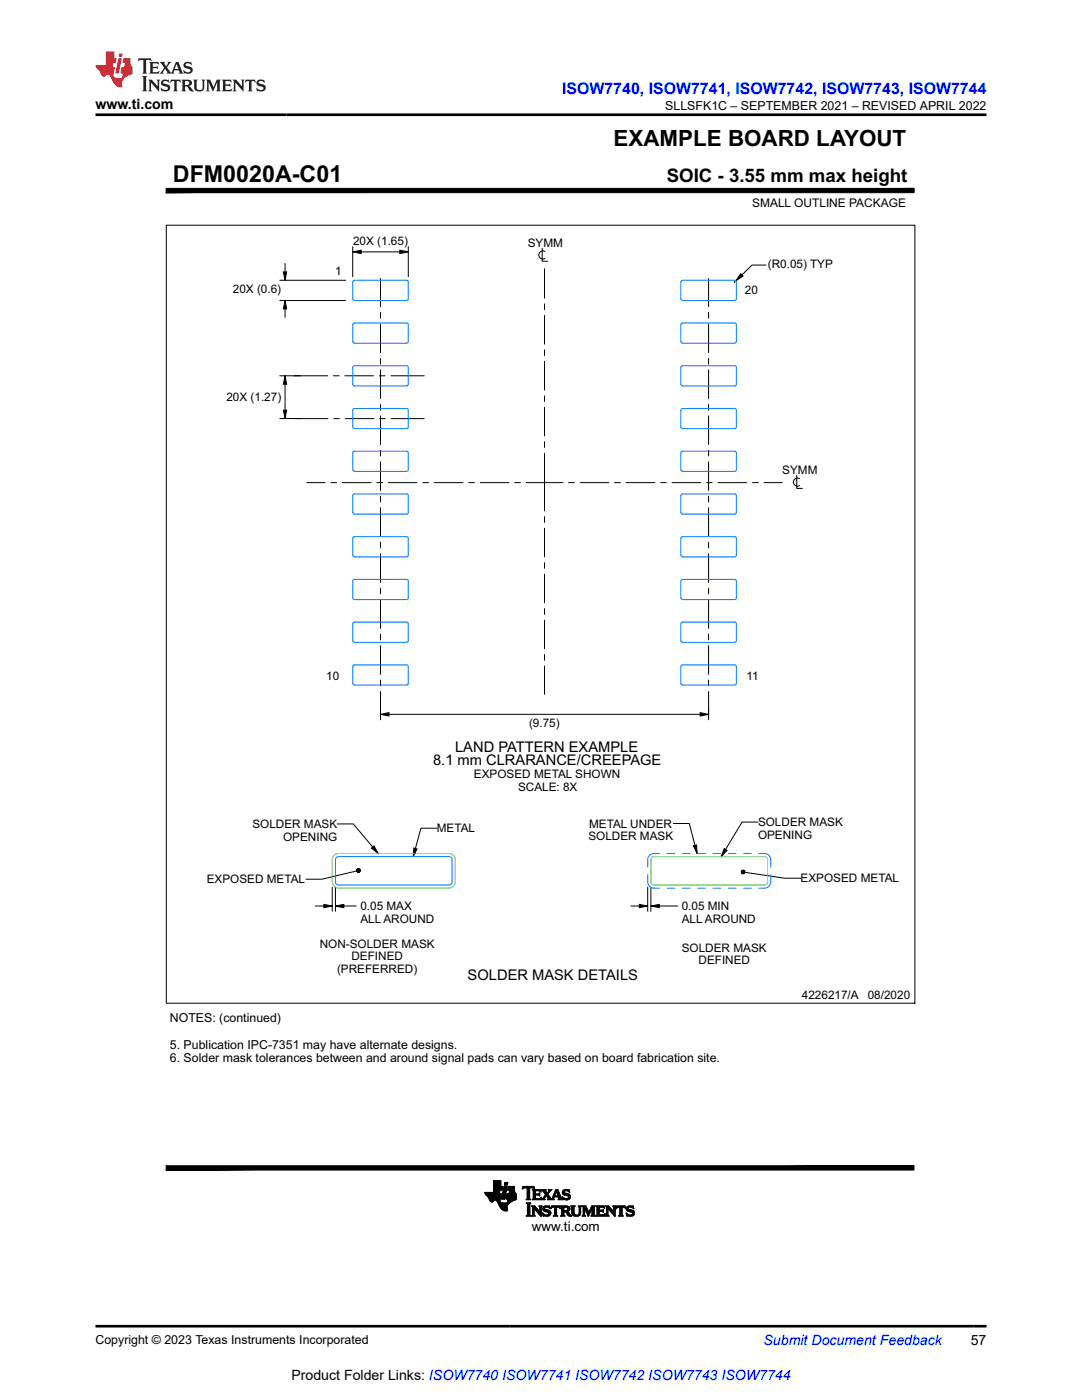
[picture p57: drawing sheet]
<svg xmlns="http://www.w3.org/2000/svg" width="216mm" height="279mm" viewBox="0 0 216 279" stroke-linecap="round" stroke-linejoin="round" font-family="sans-serif">
<defs><g id="words">
<text font-size="4.6" x="34.5" y="36.4">DFM0020A-C01</text>
<text font-size="4.5" x="122.4" y="29.2">EXAMPLE BOARD LAYOUT</text>
<text font-size="3.7" x="133.1" y="36.4">SOIC - 3.55 mm max height</text>
<text font-size="3.2" fill="#00f" x="112.1" y="18.7">ISOW7740, ISOW7741, ISOW7742, ISOW7743, ISOW7744</text>
<g font-size="2.9">
<text x="86.4" y="152.7">8.1 mm CLRARANCE/CREEPAGE</text>
<text x="90.8" y="150.1">LAND PATTERN EXAMPLE</text>
<text x="93.3" y="195.6">SOLDER MASK DETAILS</text>
</g>
<g font-size="2.8">
<text x="19" y="21.8">www.ti.com</text>
<text x="193.7" y="268.5">57</text>
<text x="58.1" y="275.3">Product Folder Links: ISOW7740 ISOW7741 ISOW7742 ISOW7743 ISOW7744</text>
</g>
<text font-size="2.8" fill="#00f" x="152.4" y="268.5">Submit Document Feedback</text>
<text font-size="2.7" x="106.1" y="245.7">www.ti.com</text>
<g font-size="2.5">
<text x="132.8" y="21.9">SLLSFK1C – SEPTEMBER 2021 – REVISED APRIL 2022</text>
<text x="33.9" y="204">NOTES: (continued)</text>
<text x="33.9" y="209.3">5. Publication IPC-7351 may have alternate designs.</text>
<text x="33.9" y="212">6. Solder mask tolerances between and around signal pads can vary based on board fabrication site.</text>
<text x="19" y="268.2">Copyright © 2023 Texas Instruments Incorporated</text>
</g>
<text font-size="2.4" x="150.1" y="41.4">SMALL OUTLINE PACKAGE</text>
<g font-size="2.3">
<text x="70.5" y="48.9">20X (1.65)</text>
<text x="105.3" y="49.2">SYMM</text>
<text x="153.2" y="53.5">(R0.05) TYP</text>
<text x="46.5" y="58.5">20X (0.6)</text>
<text x="66.9" y="54.9">1</text>
<text x="148.6" y="58.6">20</text>
<text x="45.2" y="80">20X (1.27)</text>
<text x="156.1" y="94.5">SYMM</text>
<text x="65.1" y="135.7">10</text>
<text x="149" y="135.7">11</text>
<text x="105.6" y="145.1">(9.75)</text>
<text x="94.6" y="155.4">EXPOSED METAL SHOWN</text>
<text x="103.4" y="157.9">SCALE: 8X</text>
<text x="50.4" y="165.3">SOLDER MASK</text>
<text x="56.5" y="167.8">OPENING</text>
<text x="87.2" y="166.1">METAL</text>
<text x="117.4" y="167.7">SOLDER MASK</text>
<text x="117.5" y="165.2">METAL UNDER</text>
<text x="151.3" y="164.9">SOLDER MASK</text>
<text x="151.3" y="167.4">OPENING</text>
<text x="41.2" y="176.3">EXPOSED METAL</text>
<text x="159.8" y="176.1">EXPOSED METAL</text>
<text x="71.9" y="181.7">0.05 MAX</text>
<text x="71.9" y="184.2">ALL AROUND</text>
<text x="136" y="181.7">0.05 MIN</text>
<text x="136" y="184.2">ALL AROUND</text>
<text x="63.8" y="189.1">NON-SOLDER MASK</text>
<text x="70.1" y="191.6">DEFINED</text>
<text x="136" y="190">SOLDER MASK</text>
<text x="67.3" y="194.2">(PREFERRED)</text>
<text x="139.4" y="192.5">DEFINED</text>
<text x="160" y="199.4">4226217/A</text>
<text x="173.2" y="199.4">08/2020</text>
</g>
</g></defs>
<g fill="none" stroke="#000" stroke-width=".2">
<path d="M33.2 37.6h149.2l-149.2 .9zM33.2 38.5l149.2-.9v.9zM142.4 38h40v.2M182.4 37.8v.2h-149.2M33.2 44.9h149.4v155.3h-149.4zM55.8 55.9h13.2M55.8 60h13.2M56.5 54.3h.7l-.3 1.6zM56.9 60l.3 1.7h-.7zM56.9 52.6v1.7M70.4 50.3l1.7-.4v.7zM70.4 49.2v6"/>
<path d="M72.1 50.3h7.7M75.9 55.6v5.6M79.8 49.9l1.7 .4-1.7 .3zM81.5 49.2v6M108.2 49.5v2.6h1.1M108.6 53.6v5.9M108.7 50.2a.83 .83 0 0 0-1.2 .7 .83 .83 0 0 0 1.2 .7M141.4 55.6v5.6M146.5 56.3h.2M146.6 56.2v.1M147.8 54.6l.5 .5-1.5 .9zM152.8 52.9h-2.7l-2.1 2"/>
<path d="M55.8 75h9.6M56.9 75l.3 1.7h-.7zM56.9 61.7v1.6M56.9 76.7v5.2M66.5 75h1.2M68.8 75h5.7M75.7 75h1.1M75.9 62.4v1.1M75.9 64.6v5.8M75.9 71.5v1.2M75.9 73.8v5.7M78 75h6.6"/>
<path d="M108.6 60.6v1.2M108.6 62.9v5.8M108.6 69.8v1.2M108.6 72.1v5.7M108.6 79v1.1M141.4 62.4v1.1M141.4 64.6v5.8M141.4 71.5v1.2M141.4 73.8v5.7M55.8 83.5h4.3M56.5 81.9h.7l-.3 1.6zM58.8 83.5h6.6"/>
<path d="M61.2 96.3h3.7M66 96.3h1.2M66.6 83.5h1.1M68.3 96.3h5.7M68.9 83.5h5.7M75.2 96.3h1.1M75.8 83.5h1.1M75.9 80.7v1.1M75.9 83v5.7M75.9 89.9v1.1M75.9 92.2v5.7M75.9 99v1.2"/>
<path d="M77.5 96.3h5.7M78.1 83.5h6.5M84.4 96.3h1.1M86.7 96.3h5.7M93.5 96.3h1.2M95.8 96.3h5.8M102.7 96.3h1.2M105 96.3h7.3M108.6 81.3v5.7M108.6 88.2v1.1M108.6 90.5v11.5M113.5 96.3h1.1"/>
<path d="M115.8 96.3h5.7M122.6 96.3h1.2M124.9 96.3h5.8M131.8 96.3h1.2M134.1 96.3h5.7M141 96.3h1.1M141.4 80.7v1.1M141.4 83v5.7M141.4 89.9v1.1M141.4 92.2v5.7M141.4 99v1.2M143.3 96.3h5.7"/>
<path d="M150.1 96.3h1.2M152.4 96.3h3.7M159 94.9v2.6h1.1M159.5 95.5a.83 .83 0 0 0-1.2 .7 .83 .83 0 0 0 1.2 .7M75.9 101.3v5.8M75.9 108.2v1.2M75.9 110.5v5.7M75.9 117.4v1.1M75.9 119.7v5.7M108.6 103.1v1.2M108.6 105.4v5.7M108.6 112.3v1.1"/>
<path d="M108.6 114.6v5.7M141.4 101.3v5.8M141.4 108.2v1.2M141.4 110.5v5.7M141.4 117.4v1.1M141.4 119.7v5.7M75.9 126.6v1.1M75.9 128.8v5.8M75.9 135.7v1.2M75.9 138v5.6M108.6 121.5v1.1M108.6 123.7v5.8"/>
<path d="M108.6 130.6v1.2M108.6 132.9v5.7M141.4 126.6v1.1M141.4 128.8v5.8M141.4 135.7v1.2M141.4 138v5.6M75.9 142.6l1.7-.4v.7zM77.6 142.6h62.1M139.7 142.2l1.7 .4-1.7 .3zM66.3 177v4.9M66.9 177v4.9M67.3 164.4h3.2l3.9 4.7"/>
<path d="M71.2 173.7h.3l-.3 .1zM71.2 173.8l.3-.1-.2 .2zM71.2 173.8l-7 1.7h-3.1M71.2 173.5h.1l.2 .2zM71.2 173.5l.3 .2h-.3zM71.3 173.9l.2-.2-.1 .3zM71.3 173.5l.1-.1 .1 .3zM71.4 173.4h.2l-.1 .3zM71.5 173.7l.3-.2 .1 .2zM71.5 173.7v.4l-.1-.1zM71.5 173.7l.1 .4h-.1zM71.5 173.7l.2 .3-.1 .1z"/>
<path d="M71.5 173.7l.3 .2-.1 .1zM71.5 173.7l.4 .1-.1 .1zM71.5 173.7h.4v.1zM71.6 173.4h.1l-.2 .3zM71.7 173.4l.1 .1-.3 .2zM74.1 169.3l.5-.5 .9 1.5zM82.6 169.2l.6 .2-.7 1.6zM87.2 165.3h-3.2l-1.1 4M129.2 177v4.9M129.9 177v4.9M134.4 164.3h3.1l1.2 4.4M138.4 168.8l.6-.2 .1 1.7z"/>
<path d="M144.5 169.4l.6 .3-1.2 1.3zM147.9 174h.4l-.4 .1zM147.9 174.1l.4-.1-.3 .2zM148 173.8h.1l.2 .2zM148 173.8l.3 .2h-.4zM148 174.2l.3-.2-.2 .3zM148.1 173.8l.1-.1 .1 .3zM148.2 173.7h.1v.3zM148.3 174l-.1 .4-.1-.1zM148.3 174v.3l-.1 .1zM148.3 174l.2 .3h-.2zM148.3 174l.3 .2-.1 .1z"/>
<path d="M148.3 174l.3 .1v.1zM148.3 174l.3-.1v.2zM148.3 174l.2-.2 .1 .1zM148.3 173.7h.1l-.1 .3zM148.4 173.7l.1 .1-.2 .2zM148.6 174.1l8 1.2h3.2M151.3 164.1h-3.2l-3.3 5.4M62.9 180.8h3.4M64.6 180.5l1.7 .3-1.7 .4zM66.9 180.8l1.7-.3v.7zM66.9 180.8h4.2M125.9 180.8h3.3"/>
<path d="M127.6 180.5l1.6 .3-1.6 .4zM129.9 180.8l1.6-.3v.7zM129.9 180.8h5.3M33.2 232.7h149.2l-149.2 .8zM33.2 233.5l149.2-.8v.8zM96.8 238.1h2.8M96.8 238h2.9M96.8 238.2h2.8M96.8 238.3h3.2M96.9 238.3h3.1M96.9 238.4h3.1M97 238.5h3"/>
<path d="M97 238.6h3M97.1 238.6h2.9M97.2 238.7h2.7M97.3 238.7h2.6M97.3 238.8h2.6M97.4 238.9h2.5M97.5 239h2.4M97.5 239.1h2.4M97.6 239.2h2.2M97.6 239.3h2.2M97.6 239.4h2.2M97.7 239.4h2.1"/>
<path d="M97.7 239.5h2.1M97.7 239.5h1M97.8 239.6h.8M97.8 239.7h.7M97.9 239.8h.5M98 239.9h.3M98.5 237.9h1.2M98.5 237.8h1.2M98.5 237.7h1.2M98.5 237.6h1.2M98.5 236.7l1.8 .1-.1 .7h-1.7M98.5 237.5h1.7"/>
<path d="M98.5 237.4h1.7M98.5 237.3h1.7M98.5 237.2h1.7M98.5 237.1h1.7M98.5 237.1h1.8M98.5 237h1.8M98.5 236.9h1.8M98.5 236.8h1.8M98.5 236.7h1.4M98.5 236.6h1.4M98.5 236.5h1.4M98.5 236.4h1.4"/>
<path d="M98.5 236.3h1.4M98.5 236.2h1.4M98.5 236.1h1.4M98.5 236h1.4M98.5 235.9h1.4M98.5 235.8h1.4M98.5 235.7h1.4M99 239.5h.8M99.1 239.6h.7M99.1 239.7h.6M99.2 239.7h.6M99.3 239.8h.5"/>
<path d="M99.3 239.9h.5M99.3 239.9h.6M99.7 237.9l-2.9 .1 .1 .3 .5 .6 .4 .7a.46 .46 0 0 0 .4 .3 .46 .46 0 0 0 .4-.3l.3-.1a3.3 3.3 0 0 1 1.1 1.7 1.07 1.07 0 0 0 1.3 .4 1.21 1.21 0 0 1 .5-1.6M99.7 237.5l-.1 .7h.4l-.2 1.1M99.8 239.5v.3l.3 .3h1.6M99.8 239.3v.2M99.9 236.8v-1.2h-1.4v2.4M100.1 239.3h.6M100.1 239.2h.6M100.1 239.1h.6M100.1 239h.6M100.2 238.9h.5"/>
<path d="M100.2 238.9h.6M100.2 238.8h.6M100.2 238.7h.6M100.2 238.6h.6M100.2 238.5h.6M100.3 238.4h.5M100.3 238.3h.6M100.3 238.2h.6M100.3 238.1h.6M100.3 238h.6M100.4 237.9h.5M100.4 237.9h.6"/>
<path d="M100.4 237.8h.6M100.4 237.7h.6M100.4 237.6h.6M100.4 237.5h.6M100.5 237.4h.5M100.5 237.3h.6M100.5 237.2h.6M100.5 237.1h.6M100.5 237h.6M100.6 236.9h.6M100.6 236.8h.6l-.1 .2-.4 2.3h-.6zM100.6 236.8h.6"/>
<path d="M100.6 236.5h.6M100.7 236.4h.5M100.7 236.3h.6M100.7 236.2h.6M100.7 236.1h.6M100.7 236h.6l-.1 .5h-.6zM100.7 236h.6M101 239.1v.2h.3M101 239.2h2M101 239.1h2M101 239.3h2M101 239h2"/>
<path d="M101 238.9h2M101 238.8h2M101 238.7h2M101.1 238.6h1.9M101.1 238.5h1.9M101.1 238.4h1.9M101.1 238.3h1.9M101.2 239.9h.6M101.2 239.9h.7M101.3 239.8h.7M101.3 239.7h.8M101.3 239.7h1"/>
<path d="M101.3 239.6h1.1M101.3 237.5h1.3M101.3 237.4h1.3M101.3 239.5h1.3M101.3 237.3h1.3M101.3 239.5h1.5M101.3 239.4h1.7M101.3 237.2h1.3M101.3 237.1h1.3M101.3 239.3l-.1 .8M101.4 237.1h1.2M101.4 237h1.2"/>
<path d="M101.4 236.9h1.2M101.4 236.8h1.2M101.6 238.2h1.4M101.6 238.1h1.3M101.6 238.1h1.2M101.6 238h1.2M101.6 237.9h1.1M101.6 237.8h1.1M101.7 237.8h1M101.7 237.7h.9M101.7 237.5l-.1 .7h-.5l-.1 .9M101.7 237.6h.9"/>
<path d="M102.6 237.5h-1.3l.1-.7h1.2l.1 1 .3 .4v1.2l-1.2 .6M104.2 237.2h.1M104.3 237.1h.2M104.3 237h2.3M104.3 236.9h2.3M104.3 236.8h2.2M105 239.4h.9M105.2 239.3h.5M105.2 237.2l-.1-.1h-.4l-.5 .2 .2-.5h2.1l.2 .5-.1-.1a.59 .59 0 0 0-.9 0M105.2 239.1l-.2 .3M105.2 239.2h.5M105.2 239.1h.5"/>
<path d="M105.2 239h.5M105.2 238.9h.5M105.2 238.8h.5M105.2 238.7h.5M105.2 238.6h.5M105.2 238.5h.5M105.2 238.4h.5M105.2 238.3h.5M105.2 238.2h.5M105.2 238.1h.5M105.2 238h.5M105.2 237.9h.5"/>
<path d="M105.2 237.8h.5M105.2 237.7h.5M105.2 237.6h.5M105.2 237.5h.5M105.2 237.4h.5M105.2 237.3h.5M105.2 237.2h.5M105.2 237.1h.5M105.2 237.2v1.9M105.7 239.1l.2 .3M105.7 237.2v1.9M106.2 239.4h1.7"/>
<path d="M106.3 237.5h1.5M106.4 239.3h1.5M106.4 237.6h1.5M106.4 239.1l-.2 .3M106.4 238.2l1 .1 .3-.2-.1 .5M106.4 239.2h.5M106.4 239.1h.5M106.4 239h.5M106.4 238.9h.5M106.4 238.8h.5M106.4 238.7h.5M106.4 238.6h.5"/>
<path d="M106.4 238.5h.5M106.4 238.4h1.3M106.4 238.3h1.3M106.4 238.2h.5M106.4 238.1h.5M106.4 238h.5M106.4 237.9h.5M106.4 237.8h.5M106.4 237.7h.5M106.4 237.1h.2M106.6 237.2h.1M106.9 237.8v-.1l.5-.1 .5 .3"/>
<path d="M106.9 237.8v.5M107.5 238.2h.2M107.6 238.5h.1M107.6 239.2h.4M107.6 238.2h.1M107.6 237.7h.3M107.6 238.7l-.1-.2h-.6v.6l.7 .1 .4-.3-.1 .5h-1.7M107.8 237.8h.1M107.8 239.1h.2M107.9 237.9h.1M107.9 237.9l-.1-.5h-1.6l.2 .3v1.4M108 239h.1"/>
<path d="M108 239.4h.8M108.1 237.5h.8M108.2 239.3h.4M108.3 237.6h.5M108.3 239.2h.3M108.3 237.7h.6M108.3 237.7l.6 .7M108.4 239.1l-.4 .3M108.4 239.1h.3M108.4 237.8h.5M108.5 239h.3M108.5 237.9h.5"/>
<path d="M108.5 238.9h.3M108.5 238h.6M108.6 238.8h.3M108.6 238.1h.5M108.6 238.7h.3M108.7 238.2h.8M108.7 238.6h.8M108.7 238.2h.7M108.8 238.5h.6M108.8 238.3h.5M108.8 238.4h.6M108.9 238.4l-.5 .7"/>
<path d="M109.1 238.7h.5M109.1 238.8h.6M109.2 238.9h.5M109.2 239.4h1.4M109.3 238.1h.2M109.3 239h.5M109.3 238.4l.8 .9 .8-1.9h.4l.7 1.8 .2 .2M109.3 238h.3M109.3 239.1h.6M109.4 239.1l-.4-.5-.4 .6 .2 .2M109.4 239.1v.2l-.2 .1M109.4 237.9h.3"/>
<path d="M109.4 239.2h.5M109.4 239.3h.6M109.4 237.8h.3M109.5 237.5h.6M109.5 237.7l-.3 .5-.4-.6 .2-.2h-1l.3 .3M109.5 237.7l-.1-.3h.7l-.3 .3M109.5 237.7h.3M109.5 237.6h.4M109.8 237.7l-.5 .7M110.1 239.3h.4M110.2 239.2h.3M110.2 239.1h.3"/>
<path d="M110.3 239h.2M110.3 238.9h.3M110.3 238.8h1.6M110.4 238.7h1.4M110.4 238.6h.3M110.4 238.5h.3M110.5 238.4h.2M110.5 239.1v.2l.1 .1M110.5 239.1l.1-.2h.8l.1 .2M110.5 238.3h.3M110.5 238.2h.3M110.6 238.2h.3"/>
<path d="M110.6 238.1h.3M110.7 238h.2M110.7 237.9h.3M110.7 237.8h.8M110.8 237.7h.6M110.8 237.6h.6M110.9 237.5h.5M111 237.8l.3 .9h-.6zM111 237.9h.5M111.1 238h.4M111.1 238.1h.5M111.2 238.2h.4"/>
<path d="M111.2 238.2h.5M111.2 238.3h.5M111.3 238.4h.4M111.3 238.5h.5M111.3 238.6h.5M111.4 239.4h.8M111.4 238.9h.5M111.5 239h.5M111.5 239.1h.5M111.5 239.1l-.1 .3M111.5 239.3h.6M111.5 239.2h.5"/>
<path d="M112.2 238.9h.1M112.2 238.8h.1M112.2 239h.2M112.2 238h.4M112.2 239.1h.3M112.2 238.1h.5M112.2 237.9h.4M112.2 238.2h.8M112.2 237.8h.4M112.3 239.2h.5M112.3 239.3h1.3M112.3 238.2h1.1"/>
<path d="M112.3 237.7h.4M112.3 239.4h.2M112.3 237.6a1.11 1.11 0 0 1 1.1-.1l.2-.1 .1 .5a.75 .75 0 0 0-1.1 0l.1 .2 .5 .1a.67 .67 0 0 1 .6 .9 .67 .67 0 0 1-1 .4l-.5-.1-.1-.6a.64 .64 0 0 0 .6 .5 .64 .64 0 0 0 .6-.5l-.6-.2a.59 .59 0 0 1-.5-1zM112.3 238.3h1.3M112.4 237.6h1.2M112.5 238.4h1.2M112.5 237.5h1.1M112.6 239.4h.9M112.7 238.5h1.1M112.7 237.4h.5M112.9 239.5h.3M113.1 238.6h.7"/>
<path d="M113.2 239.2h.5M113.3 237.7h.3M113.4 238.7h.4M113.4 239.1h.4M113.4 239h.4M113.4 238.8h.4M113.4 237.8h.3M113.4 238.9h.4M113.6 237.9h.1M99.4 240h.6M99.4 240.1h.9M99.4 240.2h2.2"/>
<path d="M99.4 240.2h2.1M99.5 240.3h2M99.5 240.3h1.9M99.5 240.4h1.9M99.6 240.5h1.7M99.6 240.6h1.7M99.7 240.7h1.5M99.7 240.8h1.5M99.8 240.9h1.4M99.8 241h1.4M99.9 241h1.3M99.9 241.1h1.3"/>
<path d="M100 241.1h1.2M100 241.2h1.2M100.1 241.3h1.1M100.2 241.4h1M100.3 241.5h1M100.4 241.5h.9M100.6 241.6h.7M100.9 241.7h.1M101.2 240h.5M105.1 240.1h.8M105.2 242.6h.6M105.2 240.2h.5"/>
<path d="M105.2 242.5h.5M105.2 240.4l-.2-.4h.9l-.2 .4M105.2 242.4l-.2 .3h.9l-.2-.3M105.2 242.4h.5M105.2 242.3h.5M105.2 242.2h.5M105.2 242.1h.5M105.2 242h.5M105.2 241.9h.5M105.2 241.8h.5M105.2 241.7h.5M105.2 241.6h.5"/>
<path d="M105.2 241.5h.5M105.2 241.4h.5M105.2 241.3h.5M105.2 241.2h.5M105.2 241.1h.5M105.2 241h.5M105.2 240.9h.5M105.2 240.8h.5M105.2 240.7h.5M105.2 240.6h.5M105.2 240.5h.5M105.2 240.4h.5"/>
<path d="M105.2 240.3h.5M105.2 240.4v2M105.7 240.4v2M106.1 240.7h.6M106.2 240.8h.6M106.2 242.6h.4M106.3 240.9h.6M106.3 241l-.2-.3h.6l1 1.1v-.8M106.3 242.4l-.2 .3h.7l-.2-.3M106.3 242.5h.3M106.3 242.4h.3M106.3 242.3h.3"/>
<path d="M106.3 242.2h.3M106.3 242.1h.3M106.3 242h.3M106.3 241.9h.3M106.3 241.8h.3M106.3 241.7h.3M106.3 241.6h.3M106.3 241.5h.3M106.3 241.4h.3M106.3 241.3h.3M106.3 241.2h.8M106.3 241.1h.7"/>
<path d="M106.3 241h.7M106.3 241v1.4M106.6 241.2h.1M106.6 241.2v1.2M106.6 241.3h.6M106.7 241.4h.6M106.8 241.4h.6M106.9 241.5h.5M107 241.6h.5M107 241.7h.6M107.1 241.8h.9M107.2 241.9h.8"/>
<path d="M107.3 242h.7M107.4 242.1h.6M107.4 242.2h.6M107.5 242.3h.5M107.5 240.7h.7M107.6 242.4h.4M107.7 240.8h.4M107.7 242.5h.3M107.7 240.9h.3M107.7 241l-.2-.3h.7l-.2 .3M107.7 241.7h.3M107.7 241.6h.3"/>
<path d="M107.7 241.5h.3M107.7 241.4h.3M107.7 241.3h.3M107.7 241.2h.3M107.7 241.1h.3M107.7 241h.3M107.8 242.6h.2M107.9 242.7h.1M108 241v1.7l-1.4-1.5M108.2 242.1a.94 .94 0 0 0 1.3 .2l-.1-.3-.5-.2a.63 .63 0 0 1-.6-.8 .63 .63 0 0 1 1-.3h.3l.2 .5a.77 .77 0 0 0-1.1-.1l.1 .3 .5 .1a.61 .61 0 0 1 .6 .6M108.2 242.1l.2 .6 .2-.1a.85 .85 0 0 0 1.3-.5M108.2 242.1h.1"/>
<path d="M108.3 242.2h.1M108.3 242.3h.2M108.3 241.3h.4M108.3 241.2h.4M108.3 242.4h.4M108.3 241.4h.5M108.3 241.1h.4M108.3 241.4h.9M108.3 242.5h.7M108.4 242.6h1.3M108.4 241h.4M108.4 241.5h1.1"/>
<path d="M108.4 240.9h1.3M108.5 241.6h1.2M108.5 240.8h1.2M108.6 241.7h1.2M108.7 242.7h.8M108.7 240.7h.6M108.9 241.8h1M109.2 242.5h.6M109.3 241.9h.6M109.4 241h.3M109.4 242.4h.5M109.5 242h.4"/>
<path d="M109.5 242.3h.4M109.5 242.2h.4M109.5 242.1h.4M109.5 240.7h.1M109.6 241.1h.2M109.7 241.2h.1M109.9 241.2h.1M109.9 241.1h.2M109.9 241h.3M110 240.9h1.7M110 240.8h1.7M110 240.7h1.7"/>
<path d="M110.6 242.6h.5M110.6 242.5h.5M110.6 241h.5M110.6 242.4v-1.4a.42 .42 0 0 0-.7 .2l.2-.5h1.1a.43 .43 0 0 1 .5 .1 .43 .43 0 0 1 .1 .4 .44 .44 0 0 0-.7-.2v1.4M110.6 242.4l-.2 .3h.9l-.2-.3M110.6 242.4h.5M110.6 242.3h.5M110.6 242.2h.5M110.6 242.1h.5M110.6 242h.5M110.6 241.9h.5M110.6 241.8h.5"/>
<path d="M110.6 241.7h.5M110.6 241.6h.5M110.6 241.5h.5M110.6 241.4h.5M110.6 241.3h.5M110.6 241.2h.5M110.6 241.1h.5M111.5 241h.3M111.6 241.1h.2M111.7 241.2h.1M111.9 240.7h1.3M112 240.8h1.5"/>
<path d="M112 242.6h.6M112 242.5h.5M112 240.9h1.6M112.1 241l-.2-.3h1a.58 .58 0 0 1 .8 .3 .58 .58 0 0 1-.5 .8M112.1 242.4l-.2 .3h.8l-.2-.3M112.1 241.9l.9 .1a.83 .83 0 0 0 1.1 .7M112.1 242.4h.4M112.1 242.3h.4M112.1 242.2h.4M112.1 242.1h.4M112.1 242h.4M112.1 241.8h1.2"/>
<path d="M112.1 241.7h1.3M112.1 241.6h1.4M112.1 241.5h.4M112.1 241.4h.4M112.1 241.3h.4M112.1 241.2h.4M112.1 241.1h.4M112.1 241h.4M112.1 241v1.4M112.5 241.1v-.1a.43 .43 0 0 1 .5-.1 .43 .43 0 0 1 .2 .5l-.3 .2M112.5 241.1v.5M112.5 241.9v.5"/>
<path d="M112.9 241.9h.5M113 242h.5M113.1 242.1h.5M113.1 242.2h.5M113.1 241h.6M113.1 241.5h.5M113.1 242.3h.6M113.2 241.8l.9 .9M113.2 241.8h.1M113.2 242.4h.5M113.2 241.1h.5M113.2 241.4h.5"/>
<path d="M113.2 241.2h.5M113.3 242.5h.5M113.3 241.3h.4M113.3 242.6h.6M113.5 242.7h.6M113.9 240.7h.8M114 240.8h.6M114.1 240.9h.4M114.1 241l-.2-.3h.8l-.2 .3M114.1 242.1h.4M114.1 242h.4M114.1 241.9h.4"/>
<path d="M114.1 241.8h.4M114.1 241.7h.4M114.1 241.6h.4M114.1 241.5h.4M114.1 241.4h.4M114.1 241.3h.4M114.1 241.2h.4M114.1 241.1h.4M114.1 241h.4M114.1 241v1M114.1 242.2h.5M114.1 242.3h.5"/>
<path d="M114.2 242.4h.5M114.3 242.5h.6M114.4 242.6h1.2M114.5 242a.53 .53 0 0 0 .6 .5 .53 .53 0 0 0 .5-.5M114.5 241v1M114.5 242.7h1M115.2 242.5h.5M115.4 240.7h.7M115.5 242.4h.3M115.5 240.8h.4M115.5 242.3h.3M115.6 242.2h.3"/>
<path d="M115.6 240.9h.3M115.6 241l-.2-.3h.7l-.2 .3M115.6 242.1h.3M115.6 242h.3M115.6 241.9h.3M115.6 241.8h.3M115.6 241.7h.3M115.6 241.6h.3M115.6 241.5h.3M115.6 241.4h.3M115.6 241.3h.3M115.6 241.2h.3"/>
<path d="M115.6 241.1h.3M115.6 241h.3M115.6 241v1M115.9 242a.9 .9 0 0 1-.9 .7 .9 .9 0 0 1-.9-.7M115.9 241v1M116.2 240.7h.7M116.3 240.8h.7M116.3 242.6h.4M116.4 242.5h.2M116.4 240.9h.6M116.4 241l-.2-.3h.7l.6 1.3 .6-1.3h.7l-.2 .3M116.4 242.4l-.2 .3h.6l-.2-.3"/>
<path d="M116.4 242.4h.2M116.4 242.3h.2M116.4 242.2h.2M116.4 242.1h.2M116.4 242h.2M116.4 241.9h.2M116.4 241.8h.2M116.4 241.7h.2M116.4 241.6h.2M116.4 241.5h.2M116.4 241.4h.2M116.4 241.3h.2"/>
<path d="M116.4 241.2h.7M116.4 241.1h.7M116.4 241h.6M116.4 241v1.4M116.7 241.3h.5M116.7 241.4h.5M116.8 241.4h.4M116.8 241.5h.5M116.9 241.6h.4M116.9 241.7h.5M116.9 241.8h.5M117 241.9h.5"/>
<path d="M117 242h.7M117.1 242.1h.6M117.1 242.2h.6M117.2 242.3h.4M117.2 242.4h.4M117.2 242.5h.3M117.3 242.6h.2M117.3 242.7h.1M117.5 241.9h.3M117.6 241.8h.2M117.6 241.7h.3M117.6 241.6h.3"/>
<path d="M117.7 241.5h.2M117.7 241.4h.3M117.8 241.4h.2M117.8 241.3h.3M117.9 241.2h.7M117.9 241.1h.7M117.9 241h.7M118 240.9h.6M118 240.8h.7M118 240.7h.8M118.1 242.6h.5M118.1 242.5h.5"/>
<path d="M118.1 242.4l-.2 .3h.9l-.2-.3M118.1 242.4v-1.3l-.7 1.6-.8-1.6v1.3M118.1 242.4h.5M118.1 242.3h.5M118.1 242.2h.5M118.1 242.1h.5M118.1 242h.5M118.1 241.9h.5M118.1 241.8h.5M118.1 241.7h.5M118.1 241.6h.5M118.1 241.5h.5"/>
<path d="M118.1 241.4h.5M118.1 241.3h.5M118.6 241v1.4M118.9 240.7h1.6M119.1 240.8h1.5M119.1 242.6h1.6M119.1 240.9h1.5M119.1 242.5h1.6M119.1 242.4h.5M119.1 242.3h.5M119.1 242.2h.5M119.1 242.1h.5"/>
<path d="M119.1 242h.5M119.1 241.9h.5M119.1 241.8h.5M119.1 241.7h1.3M119.1 241.6h1.3M119.1 241.5h1.3M119.1 241.4h.5M119.1 241.3h.5M119.1 241.2h.5M119.1 241.1h.5M119.1 241h.5M119.1 241v1.4"/>
<path d="M119.7 240.9l-.1 .1v.5M120.1 241.5l.3-.1v.5l-.2-.1h-.6v.6l.7 .1 .4-.3-.1 .5h-1.7l.2-.3M120.1 240.9l.6 .2-.2-.4h-1.6l.2 .3M120.3 241.8h.1M120.3 241.4h.1M120.4 241.9h.1M120.4 241h.2M120.5 242.4h.2M120.5 241.1h.2M120.7 242.3h.1M120.8 240.7h.7M120.9 240.8h.6"/>
<path d="M121 242.6h.4M121 240.9h.6M121 241l-.2-.3h.6l1.1 1.1v-.8M121 242.4l-.2 .3h.7l-.2-.3M121 242.5h.3M121 242.4h.3M121 242.3h.3M121 242.2h.3M121 242.1h.3M121 242h.3M121 241.9h.3M121 241.8h.3"/>
<path d="M121 241.7h.3M121 241.6h.3M121 241.5h.3M121 241.4h.3M121 241.3h.3M121 241.2h.9M121 241.1h.8M121 241h.7M121 241v1.4M121.3 241.2h.1M121.3 241.2v1.2M121.4 241.3h.5"/>
<path d="M121.5 241.4h.5M121.5 241.4h.6M121.6 241.5h.6M121.7 241.6h.6M121.8 241.7h.6M121.9 241.8h.8M122 241.9h.7M122 242h.7M122.1 242.1h.6M122.2 242.2h.5M122.3 242.3h.4M122.3 240.7h.6"/>
<path d="M122.4 242.4h.3M122.4 240.8h.4M122.4 242.5h.3M122.5 240.9h.3M122.5 241l-.2-.3h.6l-.2 .3M122.5 241.7h.2M122.5 241.6h.2M122.5 241.5h.2M122.5 241.4h.2M122.5 241.3h.2M122.5 241.2h.2M122.5 241.1h.2"/>
<path d="M122.5 241h.2M122.5 242.6h.2M122.6 242.7h.1M122.7 241v1.7l-1.4-1.5M123 241.2h.1M123 241.1h.1M123 241h.2M123 240.9h1.8M123.1 240.8h1.7M123.1 240.7h1.6M123.6 242.6h.6M123.7 242.5h.4"/>
<path d="M123.7 241h.4M123.7 242.4v-1.4a.42 .42 0 0 0-.7 .2l.1-.5h1.2a.43 .43 0 0 1 .4 .1 .43 .43 0 0 1 .1 .4 .44 .44 0 0 0-.7-.2v1.4M123.7 242.4l-.2 .3h.8l-.2-.3M123.7 242.4h.4M123.7 242.3h.4M123.7 242.2h.4M123.7 242.1h.4M123.7 242h.4M123.7 241.9h.4M123.7 241.8h.4M123.7 241.7h.4M123.7 241.6h.4"/>
<path d="M123.7 241.5h.4M123.7 241.4h.4M123.7 241.3h.4M123.7 241.2h.4M123.7 241.1h.4M124.6 241h.2M124.7 241.1h.2M124.8 241.2h.1M125 242.2h.1M125 242.3h.2M125 241.4h.5M125 241.3h.4"/>
<path d="M125 241.2h.4M125 242.4h.4M125 241.1h.4M125 241.4h.9M125 242.5h.7M125 241h.5M125.1 242.6h1.3M125.1 241.5h1.1M125.1 240.9h1.3M125.2 241.6h1.2M125.2 240.8h1.2M125.3 241.7h1.2"/>
<path d="M125.4 242.7h.8M125.4 240.7h.6M125.6 241.8a.63 .63 0 0 1-.6-.8 .63 .63 0 0 1 1-.3h.3l.2 .5a.77 .77 0 0 0-1.1-.1l.1 .3 .5 .1a.61 .61 0 0 1 .6 .6M125.6 241.8l.5 .2a.39 .39 0 0 1-.1 .5 .39 .39 0 0 1-.5 0l-.5-.4 .1 .6 .2-.1a.85 .85 0 0 0 1.3-.5M125.6 241.8h1M125.9 242.5h.6M126 241.9h.6M126.1 241h.3M126.1 242.4h.5M126.2 242h.4M126.2 242.3h.4M126.2 242.2h.4"/>
<path d="M126.2 242.1h.4M126.2 240.7h.1M126.3 241.1h.2M126.4 241.2h.1"/>
</g>
<g fill="#000">
<path d="M33.2 37.6v.9l149.2-.9v.9h-149.2l149.2-.9zM56.5 54.3h.7l-.3 1.6zM56.9 60l.3 1.7h-.7zM70.4 50.3l1.7-.4v.7zM79.8 49.9l1.7 .4-1.7 .3zM147.8 54.6l.5 .5-1.5 .9zM56.9 75l.3 1.7h-.7zM56.5 81.9h.7l-.3 1.6zM75.9 142.6l1.7-.4v.7zM139.7 142.2l1.7 .4-1.7 .3zM71.5 173.7h.4v.1zM74.1 169.3l.5-.5 .9 1.5z"/>
<path d="M82.6 169.2l.6 .2-.7 1.6zM138.4 168.8l.6-.2 .1 1.7zM144.5 169.4l.6 .3-1.2 1.3zM148 173.8l.3 .2h-.4zM64.6 180.5l1.7 .3-1.7 .4zM66.9 180.8l1.7-.3v.7zM127.6 180.5l1.6 .3-1.6 .4zM129.9 180.8l1.6-.3v.7zM33.2 232.7v.8l149.2-.8v.8h-149.2l149.2-.8zM113.6 237.9l.1 .1zM120.6 241.1l.1 .1zM120.7 242.2h.1z"/>
<path d="M71.2 173.5v.2h.3zM71.2 173.7h.3l-.3 .1zM71.2 173.8l.1 .1 .2-.2z"/>
<path d="M71.3 173.9l.1 .1 .1-.3zM71.5 173.7v.4l-.1-.1zM71.5 173.7v.4h.1z"/>
<path d="M71.4 173.4l.1 .3 .1-.3zM71.3 173.5l.1-.1 .1 .3zM71.2 173.5l.3 .2-.2-.2z"/>
<path d="M71.5 173.7l.1 .4 .1-.1zM71.5 173.7l.3 .2-.1 .1zM71.5 173.7l.3 .2 .1-.1z"/>
<path d="M71.5 173.7h.4l-.1-.2zM71.7 173.4l.1 .1-.3 .2zM71.6 173.4l-.1 .3 .2-.3z"/>
<path d="M147.9 174v.1l.4-.1zM147.9 174.1l.4-.1-.3 .2zM148 174.2l.1 .1 .2-.3z"/>
<path d="M148.3 174l-.2 .3 .1 .1zM148.3 174v.3l-.1 .1zM148.3 174v.3h.2z"/>
<path d="M148.2 173.7l.1 .3v-.3zM148.1 173.8l.1-.1 .1 .3zM148.1 173.8h-.1l.3 .2z"/>
<path d="M148.3 174l.2 .3 .1-.1zM148.3 174l.3 .1v.1zM148.3 174l.3 .1v-.2z"/>
<path d="M148.3 174l.3-.1-.1-.1zM148.4 173.7l.1 .1-.2 .2zM148.3 173.7v.3l.1-.3z"/>
</g>
<path d="M66.8 170.6l.8-.3h22a1.25 1.25 0 0 1 1.2 1.3v4.4a1.28 1.28 0 0 1-1.2 1.3l-22-.1a1.28 1.28 0 0 1-1.3-1.2v-4.4l.1-.4zM130.1 171.1l.4-.1h22a.6 .6 0 0 1 .7 .6v4.4a.63 .63 0 0 1-.7 .6h-22a.63 .63 0 0 1-.6-.6v-4.4z" fill="none" stroke="#6edd00" stroke-width=".2"/>
<g fill="none" stroke="#007fff" stroke-width=".2">
<path d="M81.1 55.9h-10.4l-.3 .4v3.3l.2 .3 10.5 .1M81.1 55.9l.4 .4v3.3l-.4 .4M135.8 56.3v3.3M135.9 56.3l.3-.4 10.6 .1 .1 .3v3.3l-.3 .4h-10.4l-.3-.4M81.1 64.5h-10.4l-.3 .3v3.4l.2 .2 10.5 .1M81.1 73h-10.4l-.3 .3v3.4l.2 .3h10.5M81.1 64.5l.4 .3v3.4l-.4 .3M81.1 73l.4 .3v3.4l-.4 .3M135.8 64.8v3.4M135.8 73.3v3.4M135.9 64.8l.3-.3h10.6l.1 .3v3.4l-.3 .3h-10.4l-.3-.3M135.9 73.3l.3-.3h10.6l.1 .3v3.4l-.3 .3h-10.4l-.3-.3"/>
<path d="M81.1 81.5h-10.4l-.3 .4v3.3l.2 .3 10.5 .1M81.1 90h-10.4l-.3 .4v3.3l.2 .3 10.5 .1M81.1 98.6h-10.4l-.3 .3v3.4l.2 .2 10.5 .1M81.1 81.5l.4 .3v3.4l-.4 .3M81.1 90l.4 .4v3.3l-.4 .4M81.1 98.6l.4 .3v3.4l-.4 .3M135.8 81.9v3.3M135.8 90.4v3.3M135.8 98.9v3.4M135.9 81.8l.3-.3 10.6 .1 .1 .2v3.4l-.3 .3-10.4 .1-.3-.4M135.9 90.4l.3-.4 10.6 .1 .1 .3v3.3l-.3 .4h-10.4l-.3-.4M135.9 98.9l.3-.3h10.6l.1 .3v3.4l-.3 .3h-10.4l-.3-.3"/>
<path d="M70.7 111.1h10.4M70.7 119.7h10.4M81.1 107.1h-10.5l-.2 .3v3.4l.3 .3M81.1 115.6l-10.5 .1-.2 .3v3.3l.3 .3M81.1 107.1l.4 .3v3.4l-.4 .3M81.1 115.6l.4 .4v3.3l-.4 .3M135.8 107.4v3.4M135.8 116v3.3M135.9 107.4l.3-.3h10.6l.1 .3v3.4l-.3 .3M135.9 110.8l.3 .3M135.9 116l.3-.4 10.6 .1 .1 .3v3.3l-.3 .3M135.9 119.3l.3 .3"/>
<path d="M136.2 111.1h10.4M136.2 119.7h10.4M70.4 124.5v3.3l.3 .4M70.4 133v3.4l.3 .3M70.7 128.2h10.4M70.7 136.7h10.4M81.1 124.2h-10.4l-.3 .3M81.1 132.7h-10.4l-.3 .3M81.1 124.2l.4 .3M81.1 132.7l.4 .3M81.5 124.5v3.3l-.4 .4M81.5 133v3.4l-.4 .3"/>
<path d="M135.8 124.5v3.4M135.8 133v3.4M135.9 124.5l.3-.3h10.4l.3 .3M135.9 127.8l.3 .4M135.9 133l.3-.3h10.4l.3 .3M135.9 136.4l.3 .3M136.2 128.2h10.4M136.2 136.7h10.4M146.9 124.5v3.3l-.3 .4M146.9 133v3.4l-.3 .3M90.2 171.6v4.4M90.2 171.6a.63 .63 0 0 0-.6-.6h-22a.63 .63 0 0 0-.7 .6v4.4a.63 .63 0 0 0 .7 .6h22a.63 .63 0 0 0 .6-.6"/>
<path d="M129.2 174.6v1.4a1.29 1.29 0 0 0 1.3 1.3h1.1M131.6 170.3h-1.1a1.23 1.23 0 0 0-1.3 1.3v1.4M133.1 177.3h1.5M133.1 170.3h1.5M136.2 177.3h1.5M136.2 170.3h1.5M139.2 177.3h1.6M139.2 170.3h1.6M142.3 177.3h1.5M142.3 170.3h1.5M145.3 177.3h1.6M145.3 170.3h1.6"/>
<path d="M148.4 177.3h1.5M148.4 170.3h1.5M151.4 170.3h1.1a1.23 1.23 0 0 1 1.3 1.3v1.4M153.8 174.6v1.4a1.29 1.29 0 0 1-1.3 1.3h-1.1"/>
</g>
<path d="M27.7 11.6l-.2 .6 .5-.2h.6v.1v2.2l-.2 .4h1l-.2-.4v-2.2v-.1h.5l.5 .2-.1-.6zM29.8 12.4l.2 .3v1.6l-.2 .4h1.9l.1-.6a1.08 1.08 0 0 1-1.3 .2v-.7h.6l.4 .2v-.7l-.4 .2h-.6v-.5l.2-.2a1 1 0 0 1 1 .3l-.1-.5zM31.8 12.4l1 1.1-1 1.2h.9l-.2-.2 .4-.8 .5 .8-.2 .2h1.6l-.2-.2 .1-.5h1l.1 .5-.1 .2h.9l-.2-.4-.8-1.9h-.5l-1 2.1-.8-1.1 .9-1h-.8l.2 .2-.5 .6-.3-.6 .1-.2zM35.2 12.8l.4 1h-.8zM36.8 12.5a.65 .65 0 0 0-.2 .7 .65 .65 0 0 0 .6 .5l.7 .1 .1 .3a.79 .79 0 0 1-.7 .4 .79 .79 0 0 1-.7-.5l.1 .7 .2-.1a.93 .93 0 0 0 1.1 0 .93 .93 0 0 0 .4-.9 1.46 1.46 0 0 0-1.2-.6l-.1-.3a1.09 1.09 0 0 1 1.2 .2l-.2-.6-.1 .1-.6-.2zM28.4 15.2l.2 .4v2.2l-.2 .4h1l-.2-.4v-2.2l.2-.4zM29.6 15.9l.2 .4v1.5l-.2 .4h.8l-.3-.4v-1.3l1.7 1.8v-2l.2-.4h-.8l.2 .2 .1 1.1-1.2-1.3zM32.3 16a.65 .65 0 0 0-.2 .8 .65 .65 0 0 0 .7 .4l.6 .2 .1 .2a.79 .79 0 0 1-.7 .4 .79 .79 0 0 1-.7-.5l.1 .7 .2-.1a.93 .93 0 0 0 1.1 .1 .93 .93 0 0 0 .4-1 1.46 1.46 0 0 0-1.2-.5l-.1-.4a1.09 1.09 0 0 1 1.2 .2l-.2-.6-.1 .1-.6-.1zM34.1 15.9l-.1 .6a.63 .63 0 0 1 .7-.3l.1 1.6-.3 .4h1l-.2-.4v-1.6a.66 .66 0 0 1 .8 .3l-.1-.6zM36.2 15.9l.2 .4v1.5l-.2 .4h.9l-.2-.2v-.7h.5l.1 .2a.79 .79 0 0 0 1.2 .6l-1-.9a.61 .61 0 0 0 .6-.6 .61 .61 0 0 0-.5-.7zM36.9 16.2h.2a.47 .47 0 0 1 .5 .1 .47 .47 0 0 1 .1 .5l-.2 .1-.6 .1zM38.5 15.9l.2 .2a2.27 2.27 0 0 0 .4 2 1.04 1.04 0 0 0 1.7-.7v-1.3l.2-.2h-.8l.2 .4v1.1a.6 .6 0 0 1-.6 .6 .6 .6 0 0 1-.6-.6v-1.1l.3-.4zM41.1 15.9l.2 .4v1.5l-.2 .4h.7l-.2-.4v-1.4l.9 1.9 .8-1.9v1.4l-.2 .4h1l-.3-.4v-1.5l.3-.4h-.8l-.7 1.5-.7-1.5zM44.3 15.9l.2 .4v1.5l-.2 .4h1.9l.1-.6a1.09 1.09 0 0 1-1.3 .2v-.7h.6l.4 .2v-.6l-.4 .2h-.6v-.6l.2-.1a1.01 1.01 0 0 1 1 .3l-.1-.6zM46.4 15.9l.3 .4v1.5l-.3 .4h.8l-.2-.4v-1.3l1.6 1.8v-2l.2-.4h-.7l.2 .2v1.1l-1.2-1.3zM49 15.9l-.1 .6a.63 .63 0 0 1 .8-.3v1.6l-.3 .4h1l-.2-.4v-1.6a.66 .66 0 0 1 .8 .3l-.1-.6zM51.4 16a.65 .65 0 0 0-.2 .8 .65 .65 0 0 0 .6 .4l.6 .2 .2 .2a.79 .79 0 0 1-.8 .4 .79 .79 0 0 1-.6-.5l.1 .7 .2-.1a.93 .93 0 0 0 1 .1 .93 .93 0 0 0 .5-1 1.46 1.46 0 0 0-1.3-.5l-.1-.4a1.09 1.09 0 0 1 1.3 .2l-.2-.6-.2 .1-.5-.1z" fill="#231f20"/>
<path d="M21.1 10.3v2.7h-2.1l.1 .4 .9 1a.95 .95 0 0 0 .9 .9 .59 .59 0 0 1 .6-.4 .59 .59 0 0 1 .5 .3l.4 .8a1.59 1.59 0 0 0 2.1 1.4 1.61 1.61 0 0 1 1-2.3l1-.3-.1-1.5a1.59 1.59 0 0 1-.4-1.7h-1.4l-.2 .9h.5l-.1 .9h-.5l-.2 .9v.3l.4 .1-.2 .9h-.6a.73 .73 0 0 1-1.1-.7l.3-1.5h-.5l.2-.9h.5l.2-.9h-.5v-1.3zM23.6 11.6l-.6 3.1h.7l.6-3.1zM23.8 10.7l-.1 .6h.7l.1-.6z" fill="#ed1c24"/>
<path d="M19 22.9h177.8M19 264.7h177.8" fill="none" stroke="#000" stroke-width=".53"/>
<use href="#words"/>
</svg>
